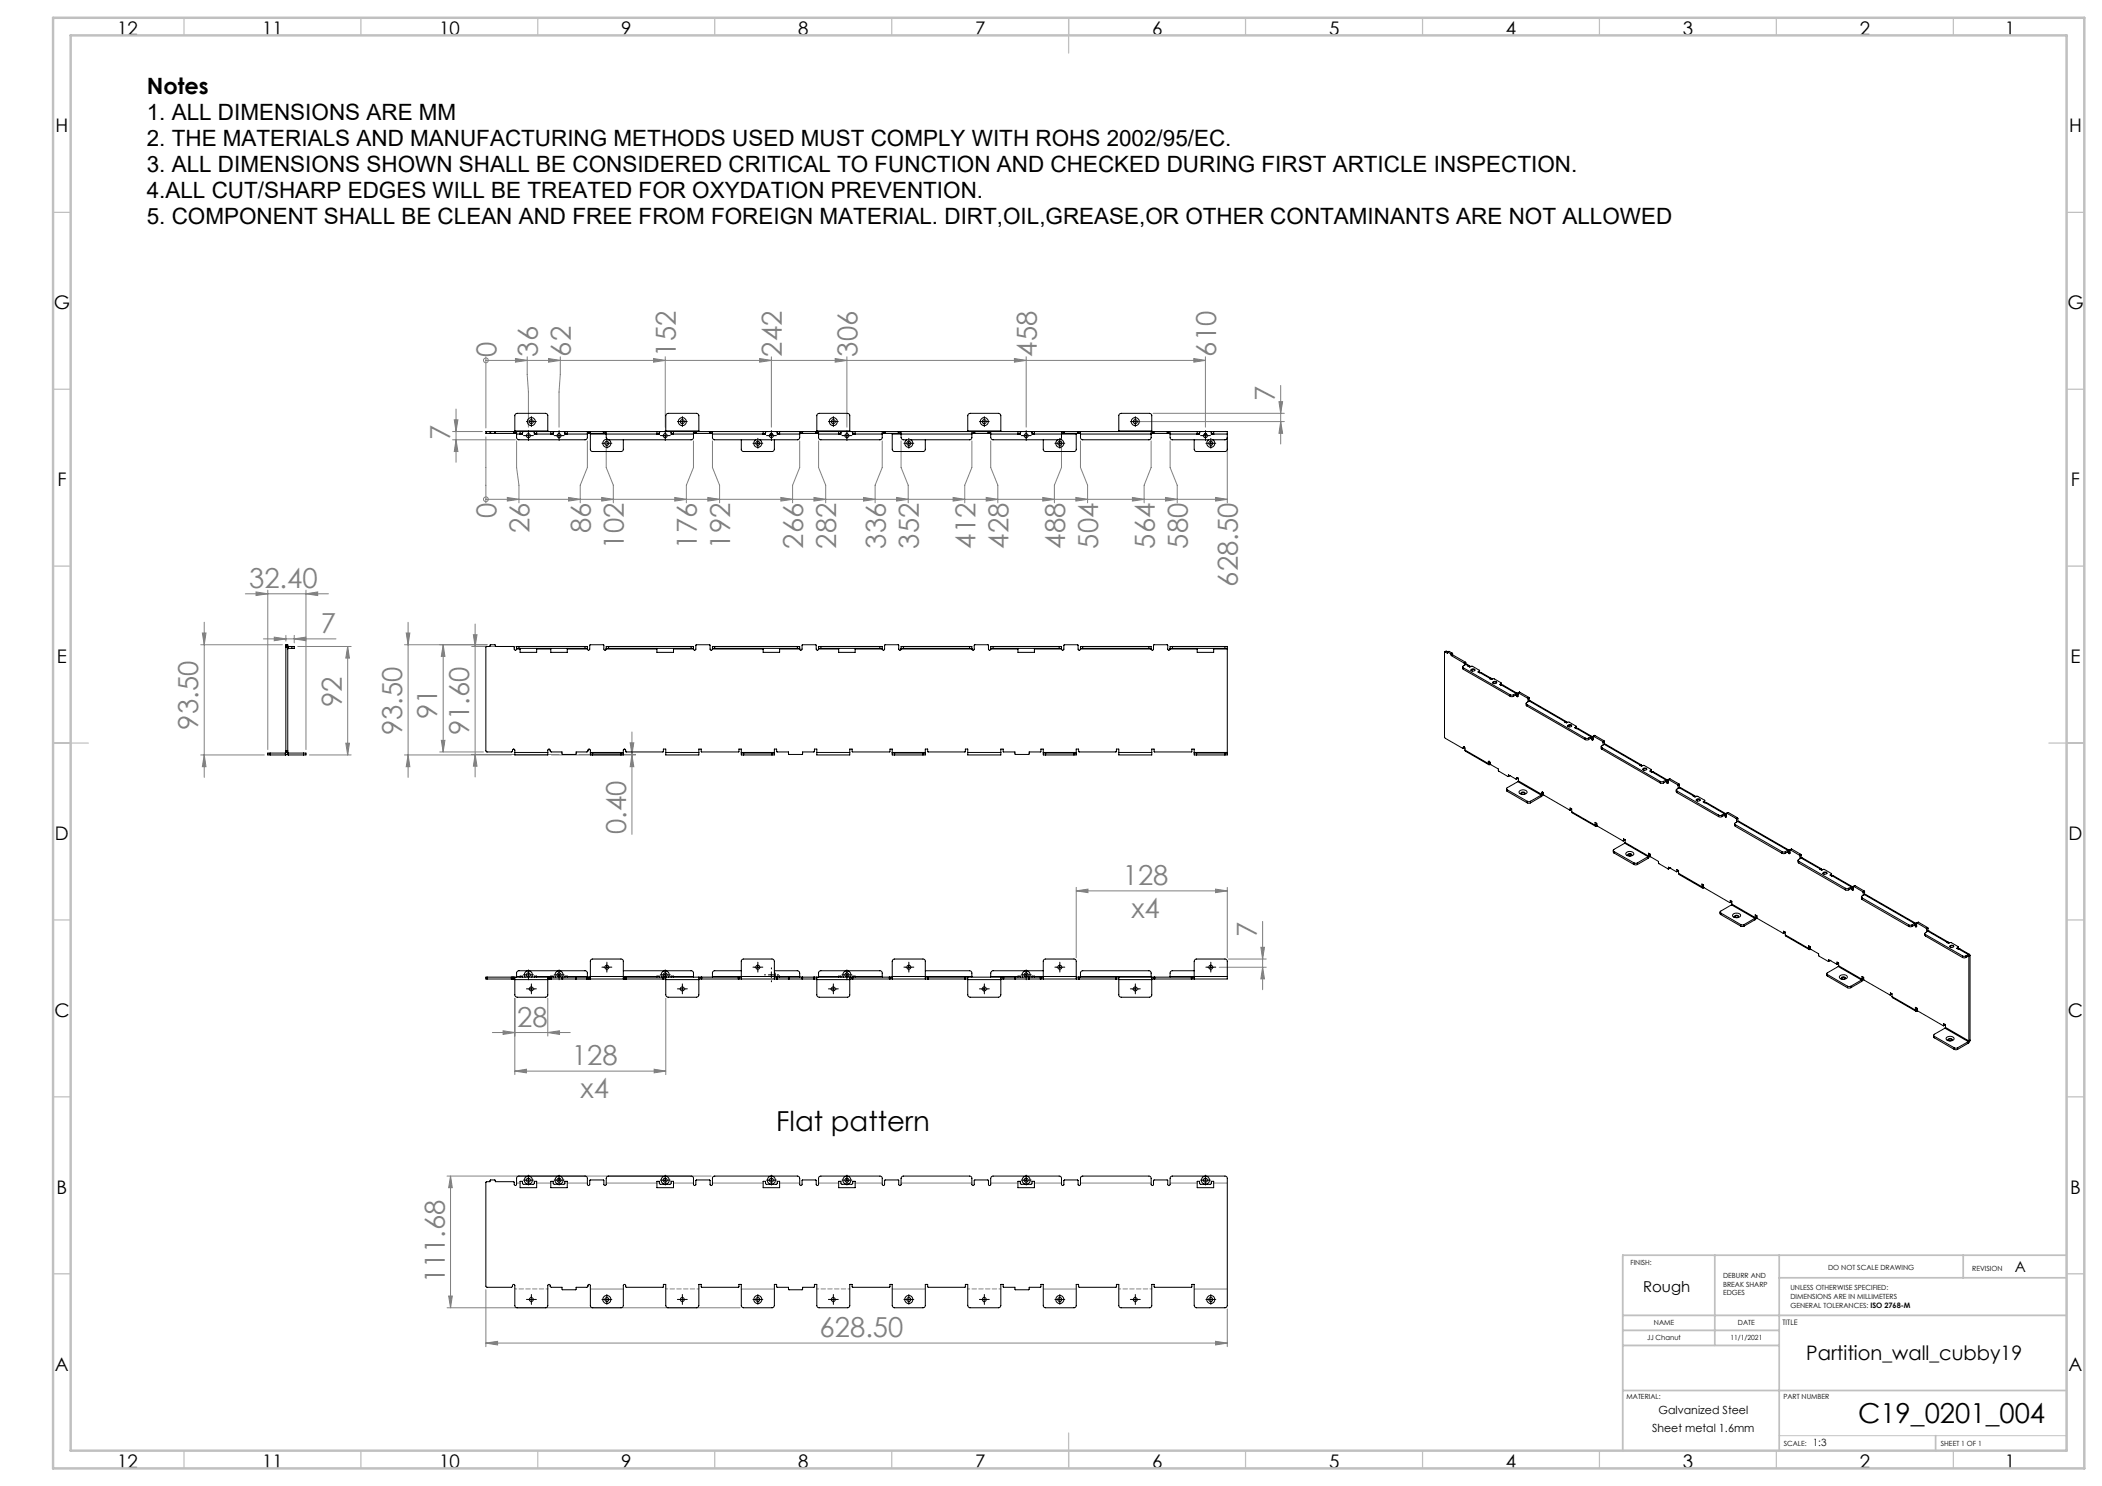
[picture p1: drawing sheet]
<svg xmlns="http://www.w3.org/2000/svg" width="594mm" height="420mm" viewBox="0 0 594 420" stroke-linecap="round" stroke-linejoin="round" font-family="sans-serif">
<defs><g id="words">
<g font-size="7.8" fill="#808080">
<text x="140.3" y="100.8" transform="rotate(-90 140.3 100.8)">0</text>
<text x="152" y="100.8" transform="rotate(-90 152 100.8)">36</text>
<text x="161.3" y="100.8" transform="rotate(-90 161.3 100.8)">62</text>
<text x="191" y="100.8" transform="rotate(-90 191 100.8)">152</text>
<text x="221" y="100.8" transform="rotate(-90 221 100.8)">242</text>
<text x="242.3" y="100.8" transform="rotate(-90 242.3 100.8)">306</text>
<text x="293" y="100.8" transform="rotate(-90 293 100.8)">458</text>
<text x="343.6" y="100.8" transform="rotate(-90 343.6 100.8)">610</text>
<text x="360.3" y="113.2" transform="rotate(-90 360.3 113.2)">7</text>
<text x="127.2" y="124.4" transform="rotate(-90 127.2 124.4)">7</text>
<text x="140.3" y="146.4" transform="rotate(-90 140.3 146.4)">0</text>
<text x="149.6" y="150.7" transform="rotate(-90 149.6 150.7)">26</text>
<text x="166.9" y="150.7" transform="rotate(-90 166.9 150.7)">86</text>
<text x="176.3" y="155" transform="rotate(-90 176.3 155)">102</text>
<text x="196.9" y="155" transform="rotate(-90 196.9 155)">176</text>
<text x="206.3" y="155" transform="rotate(-90 206.3 155)">192</text>
<text x="226.9" y="155" transform="rotate(-90 226.9 155)">266</text>
<text x="236.3" y="155" transform="rotate(-90 236.3 155)">282</text>
<text x="250.3" y="155" transform="rotate(-90 250.3 155)">336</text>
<text x="259.6" y="155" transform="rotate(-90 259.6 155)">352</text>
<text x="275.6" y="155" transform="rotate(-90 275.6 155)">412</text>
<text x="285" y="155" transform="rotate(-90 285 155)">428</text>
<text x="301" y="155" transform="rotate(-90 301 155)">488</text>
<text x="310.3" y="155" transform="rotate(-90 310.3 155)">504</text>
<text x="326.3" y="155" transform="rotate(-90 326.3 155)">564</text>
<text x="335.7" y="155" transform="rotate(-90 335.7 155)">580</text>
<text x="70.4" y="166.1">32.40</text>
<text x="349.8" y="165.8" transform="rotate(-90 349.8 165.8)">628.50</text>
<text x="90.6" y="178.9">7</text>
<text x="96.6" y="199.8" transform="rotate(-90 96.6 199.8)">92</text>
<text x="123.6" y="203.3" transform="rotate(-90 123.6 203.3)">91</text>
<text x="56" y="206.2" transform="rotate(-90 56 206.2)">93.50</text>
<text x="113.6" y="207.8" transform="rotate(-90 113.6 207.8)">93.50</text>
<text x="132.6" y="207.8" transform="rotate(-90 132.6 207.8)">91.60</text>
<text x="176.9" y="235.8" transform="rotate(-90 176.9 235.8)">0.40</text>
<text x="317.3" y="250.1">128</text>
<text x="319.7" y="259.3">x4</text>
<text x="355.1" y="264.7" transform="rotate(-90 355.1 264.7)">7</text>
<text x="146.1" y="290.1">28</text>
<text x="161.6" y="301">128</text>
<text x="164.1" y="310.3">x4</text>
<text x="125.7" y="362.7" transform="rotate(-90 125.7 362.7)">111.68</text>
<text x="231.6" y="377.9">628.50</text>
</g>
<g font-size="7.8">
<text x="219.4" y="319.7">Flat pattern</text>
<text x="525.1" y="402.1">C19_0201_004</text>
</g>
<g font-size="6.3">
<text x="41.5" y="26.7">Notes</text>
<text x="41.5" y="34">1. ALL DIMENSIONS ARE MM</text>
<text x="41.5" y="41.3">2. THE MATERIALS AND MANUFACTURING METHODS USED MUST COMPLY WITH ROHS 2002/95/EC.</text>
<text x="41.5" y="48.7">3. ALL DIMENSIONS SHOWN SHALL BE CONSIDERED CRITICAL TO FUNCTION AND CHECKED DURING FIRST ARTICLE INSPECTION.</text>
<text x="41.5" y="56">4.ALL CUT/SHARP EDGES WILL BE TREATED FOR OXYDATION PREVENTION.</text>
<text x="41.5" y="63.3">5. COMPONENT SHALL BE CLEAN AND FREE FROM FOREIGN MATERIAL. DIRT,OIL,GREASE,OR OTHER CONTAMINANTS ARE NOT ALLOWED</text>
</g>
<text font-size="5.6" x="510.4" y="384.5">Partition_wall_cubby19</text>
<g font-size="5.3">
<text x="33.1" y="9.9">12</text>
<text x="74.1" y="9.9">11</text>
<text x="124.1" y="9.9">10</text>
<text x="175.6" y="9.9">9</text>
<text x="225.6" y="9.9">8</text>
<text x="275.6" y="9.9">7</text>
<text x="325.6" y="9.9">6</text>
<text x="375.6" y="9.9">5</text>
<text x="425.6" y="9.9">4</text>
<text x="475.6" y="9.9">3</text>
<text x="525.6" y="9.9">2</text>
<text x="566.6" y="9.9">1</text>
<text x="15.7" y="37.4">H</text>
<text x="584.7" y="37.4">H</text>
<text x="15.2" y="87.4">G</text>
<text x="584.2" y="87.4">G</text>
<text x="16.2" y="137.4">F</text>
<text x="585.2" y="137.4">F</text>
<text x="16.1" y="187.4">E</text>
<text x="585.1" y="187.4">E</text>
<text x="15.5" y="237.4">D</text>
<text x="584.5" y="237.4">D</text>
<text x="15.4" y="287.4">C</text>
<text x="584.4" y="287.4">C</text>
<text x="16" y="337.4">B</text>
<text x="585" y="337.4">B</text>
<text x="15.5" y="387.4">A</text>
<text x="584.5" y="387.4">A</text>
<text x="33.1" y="414.9">12</text>
<text x="74.1" y="414.9">11</text>
<text x="124.1" y="414.9">10</text>
<text x="175.6" y="414.9">9</text>
<text x="225.6" y="414.9">8</text>
<text x="275.6" y="414.9">7</text>
<text x="325.6" y="414.9">6</text>
<text x="375.6" y="414.9">5</text>
<text x="425.6" y="414.9">4</text>
<text x="475.6" y="414.9">3</text>
<text x="525.6" y="414.9">2</text>
<text x="566.6" y="414.9">1</text>
</g>
<g font-size="4.2">
<text x="569.3" y="359.6">A</text>
<text x="464.3" y="365.2">Rough</text>
</g>
<g font-size="3.2">
<text x="468.7" y="399.7">Galvanized Steel</text>
<text x="466.9" y="404.8">Sheet metal 1.6mm</text>
</g>
<text font-size="2.8" x="512.3" y="408.6">1:3</text>
<text font-size="2.1" x="503.7" y="374.6">TITLE</text>
<g font-size="2">
<text x="460.8" y="357.6">FINISH:</text>
<text x="516.6" y="359">DO NOT SCALE DRAWING</text>
<text x="557.3" y="359.2">REVISION</text>
<text x="486.9" y="361.1">DEBURR AND</text>
<text x="486.9" y="363.6">BREAK SHARP</text>
<text x="506" y="364.6">UNLESS OTHERWISE SPECIFIED:</text>
<text x="486.9" y="366.1">EDGES</text>
<text x="506" y="367.1">DIMENSIONS ARE IN MILLIMETERS</text>
<text x="506" y="369.6">GENERAL TOLERANCES: ISO 2768-M</text>
<text x="467.4" y="374.6">NAME</text>
<text x="491.1" y="374.6">DATE</text>
<text x="465.5" y="378.7">JJ Chanut</text>
<text x="489" y="378.6">11/1/2021</text>
<text x="459.6" y="395.5">MATERIAL:</text>
<text x="504" y="395.5">PART NUMBER</text>
<text x="504.1" y="408.6">SCALE:</text>
<text x="548.5" y="408.6">SHEET 1 OF 1</text>
</g>
</g></defs>
<g fill="none" stroke="#808080" stroke-width=".28">
<path d="M128.4 118.7h1l-.5 3.3zM128.9 115.6v15.1M137.3 101.9h.1M137.3 100.8v20.1M137.3 101.9h203.3M145.7 101.3l3.3 .6-3.3 .5zM149 100.8v5.1l.3 4.9v9.9M155 101.3l3.3 .6-3.3 .5zM158.3 100.8v5.1l-.3 4.9v9.9M184.7 101.3l3.3 .6-3.3 .5zM188 100.8v19.9M214.7 101.3l3.3 .6-3.3 .5z"/>
<path d="M218 100.8v19.9M236 101.3l3.3 .6-3.3 .5zM239.3 100.8v19.9M286.7 101.3l3.3 .6-3.3 .5zM290 100.8v19.9M321.8 119.2h41.1M325.8 116.8h37.1M337.4 101.3l3.2 .6-3.2 .5zM340.6 100.8v19.9M361.4 113.5h1l-.5 3.3zM361.9 119.2l.5 3.3h-1zM361.9 109v16.5"/>
<path d="M127.9 124.3h17.8M127.9 122h8.4M128.9 124.3l.5 3.3h-1zM137.3 123.5v18.6M146 124.6v7.5l.6 5v5M166 124.6v7.5l-2 5v5M171.3 124.6v7.5l2 5v5M196 124.6v7.5l-2 5v5M201.3 124.6v7.5l2 5v5M226 124.6v7.5l-2 5v5M231.3 124.6v7.5l2 5v5M249.3 124.6v7.5l-2 5v5"/>
<path d="M254.6 124.6v7.5l2 5v5M274.6 124.6v7.5l-2 5v5M280 124.6v7.5l2 5v5M300 124.6v7.5l-2 5v5M305.3 124.6v7.5l2 5v5M325.3 124.6v7.5l-2 5v5M330.7 124.6v7.5l2 5v5M346.8 124.6v17.5M137.3 141.1h.1M137.3 141.1h209.5M143.4 140.6l3.2 .5-3.2 .5zM160.7 140.6l3.3 .5-3.3 .5z"/>
<path d="M170 140.6l3.3 .5-3.3 .5zM190.7 140.6l3.3 .5-3.3 .5zM200 140.6l3.3 .5-3.3 .5zM220.7 140.6l3.3 .5-3.3 .5zM230 140.6l3.3 .5-3.3 .5zM244 140.6l3.3 .5-3.3 .5zM253.4 140.6l3.2 .5-3.2 .5zM269.3 140.6l3.3 .5-3.3 .5zM278.7 140.6l3.3 .5-3.3 .5zM294.7 140.6l3.3 .5-3.3 .5zM304 140.6l3.3 .5-3.3 .5zM320 140.6l3.3 .5-3.3 .5z"/>
<path d="M329.4 140.6l3.3 .5-3.3 .5zM343.5 140.6l3.3 .5-3.3 .5zM57.2 178.9h1l-.5 3.3zM57.7 175.9v43.8M69.3 167.8h23.5M72.4 167.3l3.3 .5-3.3 .5zM75.7 166.8v45.1M80.8 179.6v1.6M83.1 179.6v2.1M86.5 167.8l3.3-.5v1zM86.5 166.8v45.1M114.8 178.9h1l-.5 3.3z"/>
<path d="M115.3 175.9v43.8M133.8 179.4h1l-.5 3.3zM134.3 176.4v43.2M56.7 182.2h23.1M74.4 180.6h20.5M77.5 180.1l3.3 .5-3.3 .5zM83.1 180.6l3.3-.5v1zM84.1 182.7h15.1M98.2 182.7l.5 3.3h-1zM98.2 182.7v30.7M114.3 182.2h23.4M125.2 182.2l.5 3.3h-1z"/>
<path d="M125.2 182.2v30.3M133.3 182.7h12.4M56.7 213.4h18M57.7 213.4l.5 3.3h-1zM87.5 213.4h11.7M97.7 210.1h1l-.5 3.3zM114.3 213.4h30.2M115.3 213.4l.5 3.3h-1zM124.2 212.5h12.4M124.7 209.3h1l-.5 3.2zM133.3 213.2h24.7M134.3 213.2l.5 3.4h-1z"/>
<path d="M155.8 213.4h23.8M163.7 213.2h15.9M178.1 210h1l-.5 3.2zM178.6 213.4l.5 3.3h-1zM178.6 206.9v28.9M304.1 251.8l3.3-.5v1zM304.1 250.8v19.9M304.1 251.8h42.7M343.5 251.3l3.3 .5-3.3 .5zM346.8 250.8v19.9M344.6 273.4h13.2M347.1 271.1h10.7"/>
<path d="M356.3 267.7h1l-.5 3.4zM356.8 273.4l.5 3.3h-1zM356.8 260.4v19.3M139.1 291.8h22M142.2 291.3l3.3 .5-3.3 .6zM145.5 282.2v21.5M154.8 291.8l3.3-.5v1.1zM154.8 282.2v10.6M188.1 282.2v21.5M145.5 302.7l3.3-.5v1zM145.5 302.7h42.6M184.9 302.2l3.2 .5-3.2 .5z"/>
<path d="M126.3 332.4h74.7M127.3 332.4l.5 3.3h-1zM127.3 332.4v37.2M146 334.4h1M151.7 334.4h3.9M160.3 334.4h5.7M171.3 334.4h14.3M190.3 334.4h5.7M201.3 334.4h14.4M220.3 334.4h5.7M231.3 334.4h5.7M241.7 334.4h7.6"/>
<path d="M254.6 334.4h20M280 334.4h7.7M292.3 334.4h7.7M305.3 334.4h20M330.7 334.4h7.6M343 334.4h3.8M126.3 369.6h82.9M126.8 366.3h1l-.5 3.3zM137.3 379.6l3.3-.5v1zM137.3 364.5v16.1M137.3 379.6h209.5M166.8 364.3h9.3"/>
<path d="M209.5 364.3h9.3M252.1 364.3h9.4M294.8 364.3h9.3M337.5 364.3h9.3M343.5 379.1l3.3 .5-3.3 .5zM346.8 369.9v10.7"/>
<circle cx="137.3" cy="101.8" r=".68"/>
<circle cx="137.3" cy="141.1" r=".68"/>
</g>
<g fill="none" stroke="#000" stroke-width=".28" stroke-dasharray="30.5 1.3 1.3 1.3">
<path d="M149.3 119.1h-.5M150.2 118.3v-.6M150.2 120v.5M151 119.1h.6M192 119.1h-.6M192.8 118.3v-.6M192.8 120v.5M193.7 119.1h.5M234.7 119.1h-.6M235.5 118.3v-.6M235.5 120v.5M236.3 119.1h.6"/>
<path d="M277.3 119.1h-.5M278.2 118.3v-.6M278.2 120v.5M279 119.1h.6M320 119.1h-.6M320.8 118.3v-.6M320.8 120v.5M321.7 119.1h.5M148.5 123.1h-.6M149.3 122.3v-.6M149.3 123.9v.6M150.2 123.1h.5"/>
<path d="M157.2 123.1h-.6M158 122.3v-.6M158 123.9v.6M158.8 123.1h.6M170.7 125.3h-.6M171.5 124.4v-.5M171.5 126.1v.6M172.3 125.3h.6M187.2 123.1h-.6M188 122.3v-.6M188 123.9v.6M188.8 123.1h.6"/>
<path d="M213.3 125.3h-.5M214.2 124.4v-.5M214.2 126.1v.6M215 125.3h.6M217.2 123.1h-.6M218 122.3v-.6M218 123.9v.6M218.8 123.1h.6M238.5 123.1h-.6M239.3 122.3v-.6M239.3 123.9v.6M240.2 123.1h.5"/>
<path d="M256 125.3h-.6M256.8 124.4v-.5M256.8 126.1v.6M257.7 125.3h.5M289.2 123.1h-.6M290 122.3v-.6M290 123.9v.6M290.8 123.1h.6M298.7 125.3h-.6M299.5 124.4v-.5M299.5 126.1v.6M300.3 125.3h.6"/>
<path d="M339.8 123.1h-.5M340.7 122.3v-.6M340.7 123.9v.6M341.3 125.3h-.5M341.5 123.1h.6M342.2 124.4v-.5M342.2 126.1v.6M343 125.3h.6M148.5 275.5h-.6M149.3 279.5h-.5M149.3 274.7v-.6M149.3 276.4v.5"/>
<path d="M150.2 278.7v-.6M150.2 275.5h.5M151 279.5h.6M157.2 275.5h-.6M158 274.7v-.6M158 276.4v.5M158.8 275.5h.6M170.7 273.4h-.6M171.5 272.5v-.5M171.5 274.2v.6M172.3 273.4h.6M187.2 275.5h-.6"/>
<path d="M188 274.7v-.6M188 276.4v.5M188.8 275.5h.6M192 279.5h-.6M192.8 278.7v-.6M193.7 279.5h.5M213.3 273.4h-.5M214.2 272.5v-.5M214.2 274.2v.6M215 273.4h.6M216.3 275.5h-.3M218 273.9v-.4"/>
<path d="M218 277.2v.3M219.7 275.5h.3M234.7 279.5h-.6M235.5 278.7v-.6M236.3 279.5h.6M238.5 275.5h-.6M239.3 274.7v-.6M239.3 276.4v.5M240.2 275.5h.5M256 273.4h-.6M256.8 272.5v-.5M256.8 274.2v.6"/>
<path d="M257.7 273.4h.5M277.3 279.5h-.5M278.2 278.7v-.6M279 279.5h.6M289.2 275.5h-.6M290 274.7v-.6M290 276.4v.5M290.8 275.5h.6M298.7 273.4h-.6M299.5 272.5v-.5M299.5 274.2v.6M300.3 273.4h.6"/>
<path d="M320 279.5h-.6M320.8 278.7v-.6M321.7 279.5h.5M341.3 273.4h-.5M342.2 272.5v-.5M342.2 274.2v.6M343 273.4h.6M150.2 280.3v.6M192.8 280.3v.6M235.5 280.3v.6M278.2 280.3v.6M320.8 280.3v.6"/>
<path d="M148.5 333.5h-.6M149.3 332.7v-.6M149.3 334.4v.5M150.2 333.5h.5M157.2 333.5h-.6M158 332.7v-.6M158 334.4v.5M158.8 333.5h.6M187.2 333.5h-.6M188 332.7v-.6M188 334.4v.5M188.8 333.5h.6"/>
<path d="M217.2 333.5h-.6M218 332.7v-.6M218 334.4v.5M218.8 333.5h.6M238.5 333.5h-.6M239.3 332.7v-.6M239.3 334.4v.5M240.2 333.5h.5M289.2 333.5h-.6M290 332.7v-.6M290 334.4v.5M290.8 333.5h.6"/>
<path d="M339.8 333.5h-.5M340.7 332.7v-.6M340.7 334.4v.5M341.5 333.5h.6M149.3 367.3h-.5M150.2 366.4v-.5M150.2 368.1v.6M151 367.3h.6M170.7 367.3h-.6M171.5 366.4v-.5M171.5 368.1v.6M172.3 367.3h.6"/>
<path d="M192 367.3h-.6M192.8 366.4v-.5M192.8 368.1v.6M193.7 367.3h.5M213.3 367.3h-.5M214.2 366.4v-.5M214.2 368.1v.6M215 367.3h.6M234.7 367.3h-.6M235.5 366.4v-.5M235.5 368.1v.6M236.3 367.3h.6"/>
<path d="M256 367.3h-.6M256.8 366.4v-.5M256.8 368.1v.6M257.7 367.3h.5M277.3 367.3h-.5M278.2 366.4v-.5M278.2 368.1v.6M279 367.3h.6M298.7 367.3h-.6M299.5 366.4v-.5M299.5 368.1v.6M300.3 367.3h.6"/>
<path d="M320 367.3h-.6M320.8 366.4v-.5M320.8 368.1v.6M321.7 367.3h.5M341.3 367.3h-.5M342.2 366.4v-.5M342.2 368.1v.6M343 367.3h.6"/>
</g>
<g fill="none" stroke="#000" stroke-width=".28">
<path d="M149.3 119.2h1.7M150.1 118.3v1.7M192 119.2h1.6M192.8 118.3v1.7M234.6 119.2h1.7M235.5 118.3v1.7M277.3 119.2h1.7M278.1 118.3v1.7M320 119.2h1.7M320.8 118.3v1.7M148.5 123.1h1.6M149.3 122.3v1.7"/>
<path d="M157.2 123.1h1.6M158 122.3v1.7M170.6 125.3h1.7M171.5 124.5v1.6M187.1 123.1h1.7M188 122.3v1.7M213.3 125.3h1.7M214.1 124.5v1.6M217.1 123.1h1.7M218 122.3v1.7M238.5 123.1h1.6M239.3 122.3v1.7"/>
<path d="M256 125.3h1.6M256.8 124.5v1.6M289.1 123.1h1.7M290 122.3v1.7M298.7 125.3h1.6M299.5 124.5v1.6M339.8 123.1h1.7M340.6 122.3v1.7M341.3 125.3h1.7M342.2 124.5v1.6M148.5 275.5h1.6M149.3 274.7v1.7"/>
<path d="M149.3 279.5h1.7M150.1 278.7v1.6M157.2 275.5h1.6M158 274.7v1.7M170.6 273.4h1.7M171.5 272.5v1.7M187.1 275.5h1.7M188 274.7v1.7M192 279.5h1.6M192.8 278.7v1.6M213.3 273.4h1.7M214.1 272.5v1.7"/>
<path d="M217.1 275.5h1.7M218 274.7v1.7M234.6 279.5h1.7M235.5 278.7v1.6M238.5 275.5h1.6M239.3 274.7v1.7M256 273.4h1.6M256.8 272.5v1.7M277.3 279.5h1.7M278.1 278.7v1.6M289.1 275.5h1.7M290 274.7v1.7"/>
<path d="M298.7 273.4h1.6M299.5 272.5v1.7M320 279.5h1.7M320.8 278.7v1.6M341.3 273.4h1.7M342.2 272.5v1.7M148.5 333.6h1.6M149.3 332.7v1.7M157.2 333.6h1.6M158 332.7v1.7M187.1 333.6h1.7M188 332.7v1.7"/>
<path d="M217.1 333.6h1.7M218 332.7v1.7M238.5 333.6h1.6M239.3 332.7v1.7M289.1 333.6h1.7M290 332.7v1.7M339.8 333.6h1.7M340.6 332.7v1.7M149.3 367.3h1.7M150.1 366.4v1.7M170.6 367.3h1.7M171.5 366.4v1.7"/>
<path d="M192 367.3h1.6M192.8 366.4v1.7M213.3 367.3h1.7M214.1 366.4v1.7M234.6 367.3h1.7M235.5 366.4v1.7M256 367.3h1.6M256.8 366.4v1.7M277.3 367.3h1.7M278.1 366.4v1.7M298.7 367.3h1.6M299.5 366.4v1.7"/>
<path d="M320 367.3h1.7M320.8 366.4v1.7M341.3 367.3h1.7M342.2 366.4v1.7"/>
</g>
<path d="M145.5 364.3h9.3M188.2 364.3h9.3M230.8 364.3h9.4M273.5 364.3h9.3M316.2 364.3h9.3" fill="none" stroke="#808080" stroke-width=".28" stroke-dasharray="1.3 .6" stroke-dashoffset=".7"/>
<path d="M502.8 405.8h81.2" fill="none" stroke="#c0c0c0" stroke-width=".28"/>
<g fill="none" stroke="#c0c0c0" stroke-width=".35">
<path d="M52 5v5M102 5v5M152 5v5M202 5v5M252 5v5M302 5v10M352 5v5M402 5v5M452 5v5M502 5v5M552 5v5M15 60h5"/>
<path d="M584 60h5M15 110h5M584 110h5M15 160h5M584 160h5M15 210h10M579 210h10M15 260h5M584 260h5M15 310h5M584 310h5M15 360h5"/>
<path d="M584 360h5M52 410v5M102 410v5M152 410v5M202 410v5M252 410v5M302 405v10M352 410v5M402 410v5M452 410v5M502 410v5M552 410v5"/>
</g>
<path d="M484.6 354.8v25.5M502.8 354.8v55.2M554.8 354.8v6.4M584 354.8h-125.4v55.2M458.6 371.8h125.4M458.6 376h44.2M502.8 361.2h81.2M458.6 380.3h44.2M458.6 393h125.4M547 405.8v4.2" fill="none" stroke="#c0c0c0" stroke-width=".5"/>
<path d="M15 5h574v410h-574zM20 10h564v400h-564z" fill="none" stroke="#c0c0c0" stroke-width=".7"/>
<g fill="#808080">
<path d="M143.4 140.6l3.2 .5-3.2 .5zM160.7 140.6l3.3 .5-3.3 .5zM170 140.6l3.3 .5-3.3 .5zM190.7 140.6l3.3 .5-3.3 .5zM200 140.6l3.3 .5-3.3 .5zM220.7 140.6l3.3 .5-3.3 .5zM230 140.6l3.3 .5-3.3 .5zM244 140.6l3.3 .5-3.3 .5zM253.4 140.6l3.2 .5-3.2 .5zM269.3 140.6l3.3 .5-3.3 .5zM278.7 140.6l3.3 .5-3.3 .5zM294.7 140.6l3.3 .5-3.3 .5zM304 140.6l3.3 .5-3.3 .5zM320 140.6l3.3 .5-3.3 .5zM329.4 140.6l3.3 .5-3.3 .5zM343.5 140.6l3.3 .5-3.3 .5zM145.7 101.3l3.3 .6-3.3 .5zM155 101.3l3.3 .6-3.3 .5zM184.7 101.3l3.3 .6-3.3 .5zM214.7 101.3l3.3 .6-3.3 .5zM236 101.3l3.3 .6-3.3 .5zM286.7 101.3l3.3 .6-3.3 .5zM337.4 101.3l3.2 .6-3.2 .5z"/>
<path d="M83.1 180.6l3.3-.5v1zM77.5 180.1l3.3 .5-3.3 .5zM343.5 251.3l3.3 .5-3.3 .5zM304.1 251.8l3.3-.5v1z"/>
<path d="M142.2 291.3l3.3 .5-3.3 .6zM154.8 291.8l3.3-.5v1.1zM145.5 302.7l3.3-.5v1zM184.9 302.2l3.2 .5-3.2 .5z"/>
<path d="M137.3 379.6l3.3-.5v1zM343.5 379.1l3.3 .5-3.3 .5z"/>
<path d="M178.6 213.4l.5 3.3h-1zM178.1 210h1l-.5 3.2zM124.7 209.3h1l-.5 3.2zM125.2 182.2l.5 3.3h-1zM361.9 119.2l.5 3.3h-1zM361.4 113.5h1l-.5 3.3zM128.9 124.3l.5 3.3h-1zM128.4 118.7h1l-.5 3.3zM356.8 273.4l.5 3.3h-1zM356.3 267.7h1l-.5 3.4z"/>
<path d="M98.2 182.7l.5 3.3h-1zM97.7 210.1h1l-.5 3.3z"/>
<path d="M114.8 178.9h1l-.5 3.3zM115.3 213.4l.5 3.3h-1zM133.8 179.4h1l-.5 3.3zM134.3 213.2l.5 3.4h-1zM127.3 332.4l.5 3.3h-1zM126.8 366.3h1l-.5 3.3z"/>
<path d="M57.2 178.9h1l-.5 3.3zM57.7 213.4l.5 3.3h-1z"/>
<path d="M72.4 167.3l3.3 .5-3.3 .5zM86.5 167.8l3.3-.5v1z"/>
</g>
<g fill="none" stroke="#000" stroke-width=".28">
<path d="M137.5 122h-.2v.5h.2M137.5 122.5h1M137.5 122h1M137.5 122v.5M138.5 122.5h.1M138.5 122h.1M138.5 122v.5M138.6 122.5h1.2M138.6 122h1.2M138.6 122v.5M139.8 122.5h.2M139.8 122h.2"/>
<path d="M139.8 122v.5M140 122v.5M140 122.5h5.1M140 122h5.1M145.1 122.5h.2M145.1 122h.2M145.1 122v.5M145.3 122.5h.4M145.3 122h.4M145.3 122v.5M145.5 121.8v.2M145.5 121.8v-4.4l.2-.4 .5-.2 8.2 .1 .4 .5v4.4"/>
<path d="M145.5 121.8h9.3M145.7 122.5h.3M145.7 122h.3M145.7 122v.5M146 122.7v1.1l.5 .5h19l.5-.5v-1.1M146 122v.7M146 122h20M146 122.7h1M147 122v.7M147 122.5h.6M148 122l-.4 .2v.6l-.6-.1M150.6 122l.4 .2v.6l.7-.1"/>
<path d="M151 122.5h.7M151.7 122v.7M151.7 122.7h3.9M154.8 121.8v.2M155.6 122v.7M155.6 122.5h.7M156.6 122l-.3 .2v.6l-.7-.1M159.3 122l.3 .2v.6l.7-.1M159.6 122.5h.7M160.3 122v.7M160.3 122.7h5.7M166 122v.7"/>
<path d="M166 122.5h.3M166 122h.3M166.3 122.5h.4M166.3 122h.4M166.3 122v.5M166.7 122.5h.1M166.7 122h.1M166.7 122v.5M166.8 122.5v.2M166.8 122.7v4.4l.6 .5h8.3l.4-.5v-2.8M166.8 122v.5M166.8 122.5h3.7"/>
<path d="M166.8 122h3.7M166.8 122.7h18.8M170.5 122.5h.1M170.5 122h.1M170.5 122v.5M170.6 122.5h.4M170.6 122h.4M170.6 122v.5M171 122.5h.3M171 122h.3M171 122v.5M171.3 122v1.6l.1 .4 .4 .3h23.6l.6-.5v-1.1"/>
<path d="M171.3 122h24.7M171.6 124.2a1.15 1.15 0 0 0-1.2 1.5 1.15 1.15 0 0 0 1.8 .5 1.15 1.15 0 0 0-.2-1.9M185.6 122v.7M185.6 122.5h.7M186.7 122l-.4 .2v.6l-.7-.1M188.1 121.8v.2M188.1 121.8v-4.3l.1-.4 .6-.3 8.3 .1 .4 .5v4.4M188.1 121.8h9.4M189.3 122l.4 .2v.6l.6-.1M189.7 122.5h.6M190.3 122v.7M190.3 122.7h5.7"/>
<path d="M196 122v.7M196 122.5h.3M196 122h.3M196.3 122.5h.3M196.3 122h.3M196.3 122v.5M196.6 122.5h.2M196.6 122h.2M196.6 122v.5M196.8 122.5h3.7M196.8 122h3.7M196.8 122v.5"/>
<path d="M197.5 121.8v.2M200.5 122.5h.2M200.5 122h.2M200.5 122v.5M200.7 122.5h.3M200.7 122h.3M200.7 122v.5M201 122.5h.3M201 122h.3M201 122v.5M201.3 122.7v1.1l.6 .5h23.6l.4-.3 .1-1.3M201.3 122v.7"/>
<path d="M201.3 122h24.7M201.3 122.7h15M209.5 124.3v2.8l.5 .5h8.4l.4-.6v-2.7M213.6 124.3a1.15 1.15 0 0 0-.3 1.7 1.15 1.15 0 0 0 1.7 0 1.15 1.15 0 0 0-.3-1.7M215.7 122v.8h.6v-.6l.3-.2M215.7 122.5h.6M217.7 122.7h.6M219.3 122l.3 .1v.7l.7-.1M219.6 122.5h.7M220.3 122v.7M220.3 122.7h5.7M226 122v.7"/>
<path d="M226 122.5h.3M226 122h.3M226.3 122.5h.4M226.3 122h.4M226.3 122v.5M226.7 122.5h.1M226.7 122h.1M226.7 122v.5M226.8 122v.5M226.8 122.5h3.7M226.8 122h3.7M230.5 122.5h.1"/>
<path d="M230.5 122h.1M230.5 122v.5M230.6 122.5h.4M230.6 122h.4M230.6 122v.5M230.8 121.8v.2M230.8 121.8v-4.4l.2-.4 .5-.2 8.2 .1 .4 .5v4.4M230.8 121.8h9.3M231 122.5h.3M231 122h.3M231 122v.5M231.3 122.7v1.1l.5 .5h17l.5-.5v-1.1"/>
<path d="M231.3 122v.7M231.3 122h18M231.3 122.7h5.7M237 122v.7M237 122.5h.6M238 122l-.3 .2-.1 .6-.6-.1M240.1 121.8v.2M240.6 122l.4 .2v.6l.7-.1M241 122.5h.7M241.7 122v.7M241.7 122.7h7.6M249.3 122v.7"/>
<path d="M249.3 122.5h.4M249.3 122h.4M249.7 122.5h.3M249.7 122h.3M249.7 122v.5M250 122.5h.2M250 122h.2M250 122v.5M250.2 122.5h3.6M250.2 122h3.6M250.2 122v.5M252.1 122.5v.2"/>
<path d="M252.1 122.7v4.3l.2 .4 .4 .2h8.4l.4-.5v-2.8M252.1 122.7h22.5M253.8 122.5h.2M253.8 122h.2M253.8 122v.5M254 122.5h.3M254 122h.3M254 122v.5M254.3 122.5h.3M254.3 122h.3M254.3 122v.5M254.6 122v1.6l.2 .4 .4 .3h18.9l.5-.5v-1.1"/>
<path d="M254.6 122h20M256.3 124.3a1.15 1.15 0 0 0-.4 1.7 1.15 1.15 0 0 0 1.8 0 1.15 1.15 0 0 0-.3-1.7M273.5 121.8v.2M273.5 121.8v-4.3l.2-.5 .4-.2 8.3 .1 .4 .6v4.3M273.5 121.8h9.3M274.6 122v.7M274.6 122.5h.4M274.6 122h.4M275 122.5h.3M275 122h.3M275 122v.5M275.3 122.5h.2"/>
<path d="M275.3 122h.2M275.3 122v.5M275.5 122.5h3.7M275.5 122v.5M275.5 122h3.7M279.2 122.5h.1M279.2 122h.1M279.2 122v.5M279.3 122.5h.3M279.3 122h.3M279.3 122v.5M279.6 122.5h.4"/>
<path d="M279.6 122h.4M279.6 122v.5M280 122v.7M280 122h20M280 122.7h7.7M282.8 121.8v.2M287.7 122v.7M287.7 122.5h.6M288.6 122l-.3 .2v.6l-.6-.1M291.3 122l.3 .1v.7l.7-.1M291.6 122.5h.7M292.3 122v.7"/>
<path d="M292.3 122.7h11.8M299.7 124.2a1.15 1.15 0 0 1 .8 1.6 1.15 1.15 0 0 1-1.8 .3 1.15 1.15 0 0 1 .2-1.8M300 122v1.8l-.6 .5h-18.9l-.5-.4v-1.2M300 122.5h.3M300 122h.3M300.3 122.5h.3M300.3 122h.3M300.3 122v.5M300.6 122.5h.2M300.6 122h.2M300.6 122v.5M300.8 122.5h3.7"/>
<path d="M300.8 122h3.7M300.8 122v.5M304.1 122.5v.2M304.1 122.7v4.4l-.5 .5h-8.4l-.4-.5v-2.8M304.5 122.5h.2M304.5 122h.2M304.5 122v.5M304.7 122.5h.3M304.7 122h.3M304.7 122v.5M305 122.5h.3M305 122h.3"/>
<path d="M305 122v.5M305.3 122.7v1.1l.6 .5h18.9l.5-.5v-1.1M305.3 122v.7M305.3 122h20M305.3 122.7h20M316.2 121.8v.2M316.2 121.8v-4.4l.1-.4 .5-.2 8.3 .1 .4 .5v4.4M316.2 121.8h9.3M325.3 122v.7M325.3 122.5h.3M325.3 122h.3M325.5 121.8v.2"/>
<path d="M325.6 122.5h.4M325.6 122h.4M325.6 122v.5M326 122.5h.1M326 122h.1M326 122v.5M326.1 122v.5M326.1 122.5h3.7M326.1 122h3.7M329.8 122.5h.2M329.8 122h.2M329.8 122v.5"/>
<path d="M330 122.5h.3M330 122h.3M330 122v.5M330.3 122.5h.4M330.3 122h.4M330.3 122v.5M330.7 122.7v1.1l.5 .5h15.1l.4-.3 .1-.4M330.7 122v.7M330.7 122h16.1v.7M330.7 122.7h8.3M338.3 122v.8h.7v-.7l.3-.1M338.3 122.5h.7"/>
<path d="M340.3 122.7h.7M341.6 124.3a1.15 1.15 0 0 0-.3 1.7 1.15 1.15 0 0 0 1.7 0 1.15 1.15 0 0 0-.3-1.7M342 122l.3 .2v.6h.7v-.8M342.3 122.5h.7M342.3 122.7h4.5M346.8 122.7v4.4l-.5 .5h-8.4l-.4-.6v-2.7M80.8 182.7v.2M80.8 182.4h.5M80.8 182.7h1.7M80.8 182.4v.3M80.8 182.9v29.3M80.8 182.9h.5"/>
<path d="M81.3 182.7v.2M81.3 182.7h.2v.6M81.3 182.4v.3M81.3 182.9v29.3M81.5 183.3l-.2 .1M81.5 183.3h1M82.5 182.7h.6v.6h-.6M82.5 182.7v.6M146 183.3h.6M146 183.3v.1M146 183.4a.34 .34 0 0 1-.3 .4 .34 .34 0 0 1-.4-.3l-.1-.8h-5.2l-.1-.5h-1.3l-.1 .5-1.2 .2v29.5l.2 .1h7.1l.2-.5a.34 .34 0 0 1 .4-.3 .34 .34 0 0 1 .3 .3v.7M146 183.4h1"/>
<path d="M146.6 182.7h-.6v.6M146.6 182.7h18.7M146.6 183.3h18.7M146.6 182.7v.6M147 183.3v.1M147 183.4v1h4.7v-1M151.7 183.3v.1M151.7 183.4h3.9M155.6 183.3v.1M155.6 183.4v1h4.7v-1M160.3 183.3v.1M160.3 183.4h5.7"/>
<path d="M165.3 182.7h.7v.6M165.3 183.3h.7M165.3 182.7v.6M166 183.3v.1M166 183.4a.34 .34 0 0 0 .3 .4 .34 .34 0 0 0 .4-.3v-1.3h3.9v1.3a.34 .34 0 0 0 .4 .3 .34 .34 0 0 0 .3-.4M171.3 183.3h.7M171.3 183.3v.1M171.3 183.4h14.3M172 182.7h-.7v.6M172 182.7h23.3M172 183.3h23.3M172 182.7v.6"/>
<path d="M185.6 183.3v.1M185.6 183.4v1h4.7v-1M190.3 183.3v.1M190.3 183.4h5.7M195.3 183.3h.7M195.3 182.7h.7v.6M195.3 182.7v.6M196 183.3v.1M196 183.4a.34 .34 0 0 0 .3 .4 .34 .34 0 0 0 .3-.3l.1-1.3h3.9l.1 1.3a.34 .34 0 0 0 .3 .3 .34 .34 0 0 0 .3-.4M201.3 183.3h.7M201.3 183.3v.1M201.3 183.4h14.4"/>
<path d="M202 182.7h-.7v.6M202 182.7v.6M202 182.7h23.3M202 183.3h23.3M215.7 183.3v.1M215.7 183.4v1h4.6v-1M220.3 183.3v.1M220.3 183.4h5.7M225.3 183.3h.7M225.3 182.7h.7v.6M225.3 182.7v.6M226 183.3v.1"/>
<path d="M226 183.4a.34 .34 0 0 0 .3 .4 .34 .34 0 0 0 .4-.3v-1.3h3.9v1.3a.34 .34 0 0 0 .4 .3 .34 .34 0 0 0 .3-.4M231.3 183.3h.7M231.3 183.3v.1M231.3 183.4h5.7M232 182.7h-.7v.6M232 182.7h16.6M232 183.3h16.6M232 182.7v.6M237 183.3v.1M237 183.4v1h4.7v-1M241.7 183.3v.1M241.7 183.4h7.6"/>
<path d="M248.6 183.3h.7M248.6 182.7h.7v.6M248.6 182.7v.6M249.3 183.3v.1M249.3 183.4a.34 .34 0 0 0 .3 .4 .34 .34 0 0 0 .4-.3v-1.3h3.9l.1 1.3a.34 .34 0 0 0 .3 .3 .34 .34 0 0 0 .3-.4M254.6 183.3h.7M254.6 183.3v.1M254.6 183.4h20M255.3 182.7h-.7v.6M255.3 182.7v.6M255.3 182.7h18.7M255.3 183.3h18.7"/>
<path d="M274 183.3h.6M274 182.7h.6v.6M274 182.7v.6M274.6 183.3v.1M274.6 183.4a.34 .34 0 0 0 .4 .4 .34 .34 0 0 0 .3-.3l.1-1.3h3.8l.1 1.3a.32 .32 0 0 0 .4 .3 .32 .32 0 0 0 .3-.4M280 183.3h.6M280 183.3v.1M280 183.4h7.7M280.6 182.7h-.6v.6M280.6 182.7h18.7M280.6 183.3h18.7M280.6 182.7v.6"/>
<path d="M287.7 183.3v.1M287.7 183.4v1h4.6v-1M292.3 183.3v.1M292.3 183.4h7.7M299.3 182.7h.7v.6M299.3 183.3h.7M299.3 182.7v.6M300 183.3v.1M300 183.4a.34 .34 0 0 0 .3 .4 .34 .34 0 0 0 .3-.3l.1-1.3h3.9l.1 1.3a.34 .34 0 0 0 .3 .3 .34 .34 0 0 0 .3-.4M305.3 183.3h.7M305.3 183.3v.1M305.3 183.4h20"/>
<path d="M306 182.7h-.7v.6M306 182.7h18.7M306 183.3h18.7M306 182.7v.6M324.7 182.7h.6v.6M324.7 183.3h.6M324.7 182.7v.6M325.3 183.3v.1M325.3 183.4a.34 .34 0 0 0 .3 .4 .34 .34 0 0 0 .4-.3v-1.3h3.9l.1 1.3a.34 .34 0 0 0 .3 .3 .34 .34 0 0 0 .4-.4M330.7 183.3h.6M330.7 183.3v.1M330.7 183.4h7.6"/>
<path d="M331.3 182.7h-.6v.6M331.3 182.7v.6M331.3 182.7h14.8M331.3 183.3h14.8M338.3 183.3v.1M338.3 183.4v1h4.7v-1M343 183.3v.1M343 183.4h3.8M346.1 183.3h.7M346.1 182.7h.7v.6M346.1 182.7v.6M346.8 183.3v.1"/>
<path d="M346.8 183.4v29.3M408.3 184.3l-.1 24 .2 .4 4.9 2.8 .2-.1M408.3 184.3l.7 .4 .2-.4M408.7 184.1l-.5 .2M408.7 184.1l-.4 .2M408.7 184.1l.4 .2M409.2 184.3l.8 .5M409.5 184.1l-.4 .2M409.5 184.1l-.3 .2M409.5 184.1l.9 .5M410 184.8l.1 .2M410.1 185v.3"/>
<path d="M410.1 185.3l3.6 2.1M410.4 184.6l.1 .2M410.4 184.6l-.4 .2M410.5 185.1l-.4 .2M410.5 185.1l3.6 2.1M410.5 184.8l-.4 .2M410.5 184.8v.3M413.3 188.5l.2 .7M413.5 188.8v.4M413.5 188.8l13.3 7.6M413.5 189.2l13.3 7.6M413.7 187.4l.2 .2"/>
<path d="M413.9 187.6v.4M414.1 187.2l.1 .2M414.1 187.2l-.4 .2M414.2 187.8l-.8 .5 .1 .5M414.2 187.8l.3-.1 .8 .5M414.2 187.8l.7 .4M414.2 187.4l-.3 .2M414.2 187.4v.4M414.9 188.2l.4 .3 .8-.2 2 1.2-.1 .2M414.9 188.2h.5v.3M414.9 188.2v.1M415.7 189.2a.59 .59 0 0 1 .6-.2 .59 .59 0 0 1 .5 .5 .59 .59 0 0 1-.6 .2 .59 .59 0 0 1-.5-.5z"/>
<path d="M415.7 189.4l.3-.2 .8 .2M415.7 189.5l.4 .2M418 189.7l-.3 .2 .5 .2M418.1 189.6l-.1 .5v-.4M418.2 190.1h.4l2.8 1.6M418.2 190.1l2.9 1.7M421.1 191.8l.3 .3 .8-.3 1.9 1.2v.2M421.1 191.8l.2-.1 .3 .3M421.1 191.8v.1M421.9 192.8a.59 .59 0 0 1 .6-.2 .59 .59 0 0 1 .4 .4 .59 .59 0 0 1-.6 .2 .59 .59 0 0 1-.4-.4zM422.9 193a.77 .77 0 0 0-1.1 0l.4 .2M424.1 193.2l-.3 .2 .6 .3"/>
<path d="M424.3 193.1l-.1 .6-.1-.5M424.4 193.7l.3-.1 4 2.4M424.4 193.7l4 2.3M426.8 196.8h.9M426.8 196.4h.9M426.8 196.4v.4M427.7 196.4v.4M428.4 196h.3l.2 .3M428.4 196.4l.1 .1M428.4 196l-.7 .4M428.4 196v.4M428.4 196.4l-.7 .4"/>
<path d="M428.5 196.5l.2 .4M428.5 196.5h.1M428.9 196.3v.3M428.9 196.3h.1M428.9 196.3l-.4 .2M428.9 196.8l-.2 .1M429.1 195.8l-.2 1M429.1 195.8l2.6 1.5M429.4 195.6l-.4 .2M429.4 195.6l-.3 .2M429.4 195.6l2.6 1.5M431.3 198.8l.1 .7"/>
<path d="M431.4 199.5l16.6 9.5M431.4 199.1l16.6 9.5M431.4 199.1v.4M431.7 197.3l.1 .2M431.8 197.5v.8M432 197.1l.2 .2M432 197.1l-.3 .2M432.2 198.1l-.9 .6 .1 .4M432.2 198.1h.3l10.1 5.9M432.2 198.1l10.1 5.9M432.2 197.3l-.4 .2M432.2 197.3v.8"/>
<path d="M76.3 212.8h-.6v.6h.6M76.3 213.4h4.3M76.3 212.8h4.3M76.3 212.8v.6M80.6 212.8v.6M80.8 212.2v.3M80.8 212.7l-.2 .1M80.8 212.7h.5M80.8 212.5h.5M80.8 212.2h.5M80.8 212.5v.2M81.1 213.2l.4 .2"/>
<path d="M81.2 213.1h.1M81.3 212.2v.3M81.3 212.7a.66 .66 0 0 1-.7 .7M81.3 213.1l-.3 .1M81.3 212.7l.2 .1M81.3 212.5v.6M81.5 213.4h4.3M81.5 212.8h4.3M81.5 212.8v.6M85.8 212.8h.7v.6h-.7M85.8 212.8v.6M145.5 212.7v.7h9.3v-.7"/>
<path d="M145.5 212.7h9.3M154.8 212.7v-.7a.34 .34 0 0 1 .3-.3 .34 .34 0 0 1 .4 .3l.2 .5h3.1l.1 .7h3.8l.1-.7h3.1l.3-.5a.34 .34 0 0 1 .3-.3 .34 .34 0 0 1 .3 .3v.7M166.8 212.8v.6h.7M166.8 212.8h.7M166.8 212.7v.1M166.8 212.7h9.3M167.5 213.4h8M167.5 212.8h8M167.5 212.8v.6M175.5 212.8h.6M175.5 212.8v.6M176.1 212.8v.6h-.6"/>
<path d="M176.1 212.7v.1M176.1 212.7v-.7a.34 .34 0 0 1 .4-.3 .34 .34 0 0 1 .3 .3l.1 .5h10.5l.1-.8h.6v1M188.1 212.7v.7h9.4v-.7M188.1 212.7h9.4M197.5 212.7v-1h.7v.8h10.5l.1-.8h.7v1M209.5 212.8h.6M209.5 212.8v.6h.6M209.5 212.7v.1M209.5 212.7h9.3M210.1 213.4h8.1M210.1 212.8h8.1M210.1 212.8v.6"/>
<path d="M218.2 212.8h.6M218.2 212.8v.6M218.8 212.8v.6h-.6M218.8 212.7v.1M218.8 212.7v-1h.7l.1 .8h3.2l.1 .7h3.8l.1-.7h3.3l.1-.8h.6v1M230.8 212.7v.7h9.3v-.7M230.8 212.7h9.3M240.1 212.7v-1h.7l.1 .8h10.5l.1-.8h.6v1M252.1 212.8v.6h.7M252.1 212.8h.7M252.1 212.7v.1M252.1 212.7h9.4"/>
<path d="M252.8 213.4h8M252.8 212.8h8M252.8 212.8v.6M260.8 212.8h.7M260.8 212.8v.6M261.5 212.8v.6h-.7M261.5 212.7v.1M261.5 212.7v-1h.6l.1 .8h10.5l.1-.8h.7v1M273.5 212.7v.7h9.3v-.7M273.5 212.7h9.3M282.8 212.7v-1h.7l.1 .8h3.2l.1 .7h3.8l.1-.7h3.3v-.8h.7v1M294.8 212.8v.6h.7"/>
<path d="M294.8 212.8h.7M294.8 212.7v.1M294.8 212.7h9.3M295.5 213.4h8M295.5 212.8h8M295.5 212.8v.6M303.5 212.8h.6M303.5 212.8v.6M304.1 212.8v.6h-.6M304.1 212.7v.1M304.1 212.7v-1h.7l.1 .8h10.5l.1-.8h.7v1M316.2 212.7v.7h9.3v-.7"/>
<path d="M316.2 212.7h9.3M325.5 212.7v-1h.6l.1 .8h10.5l.1-.8h.7v1M337.5 212.8v.6h.6M337.5 212.8h.6M337.5 212.7v.1M337.5 212.7h9.3M338.1 212.8v.6M338.1 213.4h8M338.1 212.8h8M346.1 212.8h.7M346.1 212.8v.6M346.8 212.8v.6h-.7"/>
<path d="M346.8 212.7v.1M413.5 211.4l.4-.2-.4 .3M413.5 211.2v.2M413.7 211.1l.3 .3v.6M413.7 211.1l-.2 .1M414 212l.1 .3 6.6 3.8M414 212l6.6 3.8M420.6 215.8l.1 .3h.4M420.6 215.3v.5M420.8 215.2l.3 .5M420.8 215.2l-.2 .1M421 215.6l.1 .1"/>
<path d="M421 215.6l-.4 .2M421 215.3v.3M421 215.6h.1M421.1 215.7l.2 .4 2.1 1.2 .1 .7 2.6 1.5 .2-.5 2.1 1.2 .2-.2M421.1 215.8v.3M421.2 216l-.1 .1M426.6 219.2h.1M426.6 219.2v.1M426.6 219.2l-.4 .3M428.6 219.9v.1M428.8 219.8l.2 .2 .1 .7M428.8 219.8l-.2 .1"/>
<path d="M428.9 219.9l-.3 .1M429 219.9l-.5 .3M442.3 204l.4 .3 .7-.2 2 1.1-.1 .3M442.3 204h.3l.2 .3M442.3 204v.1M443.1 205a.59 .59 0 0 1 .6-.2 .59 .59 0 0 1 .4 .5 .59 .59 0 0 1-.6 .2 .59 .59 0 0 1-.4-.5zM444.1 205.2a.73 .73 0 0 0-1 0l.3 .2M445.3 205.5l-.3 .2 .6 .2M445.5 205.3l-.1 .6-.1-.4M445.6 205.9h.3l4 2.3M445.6 205.9l4 2.3M448 209h.9"/>
<path d="M448 208.6h.9M448 208.6v.4M448.9 208.6v.4M449.6 208.2h.4l.1 .3M449.6 208.7h.1M449.6 208.2l-.7 .4M449.6 208.2v.5M449.6 208.7l-.7 .3M449.7 208.8l.2 .3M449.7 208.7v.1M450.1 208.5l.1 .3M450.1 208.5l-.4 .2"/>
<path d="M450.1 208.5l-.4 .3M450.1 208.5h.1M450.2 209l-.3 .1M450.3 208.1l-.1 .9M450.3 208.1l2.6 1.5M450.7 207.9l-.5 .2M450.7 207.9l-.4 .2M450.7 207.9l2.5 1.5M452.5 211v.6l.2 .2M452.7 211.8l16.5 9.5M452.7 211.3l16.5 9.6M452.7 211.3v.5"/>
<path d="M452.9 209.6l.1 .2M453 209.8v.8M453.2 209.4l.2 .2M453.2 209.4l-.3 .2M453.4 210.4l-.7 .4a.27 .27 0 0 0-.2 .3 .27 .27 0 0 0 .2 .2M453.4 210.4l.3-.1 10.1 5.9M453.4 210.4l10.1 5.8M453.4 209.6l-.4 .2M453.4 209.6v.8M463.5 216.2l.4 .4 .7-.3 2 1.2v.2M463.5 216.2h.3l.2 .3M463.5 216.2v.1"/>
<path d="M464.3 217.3a.56 .56 0 0 1 .6-.3 .56 .56 0 0 1 .4 .5 .56 .56 0 0 1-.6 .2 .56 .56 0 0 1-.4-.4zM465.3 217.5a.73 .73 0 0 0-1 0l.3 .2M466.6 217.7l-.4 .2 .6 .2M466.7 217.6l-.1 .5v-.4M466.8 218.1h.3l4 2.3M466.8 218.1l4 2.4M425.7 222.9l.2 .7M425.9 223.6l5.7 3.3M425.9 223.2l5.7 3.3M425.9 223.2v.4M428.9 220.9l-3 1.8-.2 .2 .2 .3M428.9 220.9l6.6 3.8"/>
<path d="M429.1 220.7l-.2 .2M429.1 220.7l6.6 3.8M429.4 223.6a1.38 1.38 0 0 1 2.2 .3 1.27 1.27 0 0 1-1.3 .7 1.27 1.27 0 0 1-1-.9zM429.9 224a.59 .59 0 0 1 .6-.2 .59 .59 0 0 1 .4 .5 .59 .59 0 0 1-.6 .2 .59 .59 0 0 1-.4-.5zM429.9 224.2a.73 .73 0 0 1 1.1 0M431.6 226.5h.9M431.6 226.9h.9M431.6 226.5v.4M432.5 226.5v.4M435.5 224.7l-3 1.8M435.5 224.7v.5M435.5 225.2l-3 1.7"/>
<path d="M435.7 224.5l-.2 .2M435.7 224v.5M435.9 223.9l.3 .8 7.4 4.3 .1-.6 .4 .2v.8M435.9 223.9l-.2 .1M436.1 224.3l-.6 .9M436.1 224.3l-.4 .2M436.1 224v.3M444.1 228.7l-.1 .1M444.1 228.7l-.4 .3M444.1 228.6v.1M444.1 229.4l.2 .3 6.6 3.9M444.1 229.4l6.6 3.8"/>
<path d="M450.7 233.2l.2 .4 .3-.1M450.7 233.2v-.8l.5 .3v.8M451.1 233h.1M451.1 233l-.4 .2M451.1 232.7v.3M451.2 233.3l.1 .2M451.3 233.5l7.3 4.2 .2-.6 .4 .2v.8M451.3 233.5h-.1M459.1 238.3l-3 1.8-.2 .2 .2 .3M459.1 237.4v.1M459.1 238.3l6.6 3.8M459.1 237.4l-.3 .3"/>
<path d="M459.1 237.3v.1M459.2 238.1l-.1 .2M459.2 238.1l6.6 3.9M469.2 221.3h.9M469.2 220.9h.9M469.2 220.9v.4M470.1 220.9v.4M470.8 220.5h.4l.1 .3M470.8 220.9l.1 .1M470.8 220.5l-.7 .4M470.8 220.5v.4M470.8 220.9l-.7 .4"/>
<path d="M470.9 221l.2 .4M470.9 221h.1M471.3 220.8l.1 .2M471.3 220.8l-.4 .2M471.3 220.8h.1M471.4 221.3l-.3 .1M471.4 221.3l.1-1 2.6 1.5M471.8 220.1h.1M471.9 220.1l-.5 .2M471.9 220.1l2.6 1.5M473.7 223.3l.2 .7M473.9 223.6l11.8 6.8"/>
<path d="M473.9 223.6v.4M473.9 224l11.8 6.8M474.1 221.8l.1 .2M474.2 222v.8M474.5 221.6l.1 .2M474.5 221.6l-.4 .2M474.6 222.7l-.7 .3a.27 .27 0 0 0-.2 .3 .27 .27 0 0 0 .2 .3M474.6 222.7l.3-.1 4 2.3M474.6 222.7l4 2.2M474.6 221.8l-.4 .2M474.6 221.8v.8M478.6 224.9l.4 .4 .7-.3 2 1.2-.1 .2"/>
<path d="M478.6 224.9h.3l.2 .3M478.6 224.9v.2M479.4 226a.59 .59 0 0 1 .6-.3 .59 .59 0 0 1 .4 .5 .59 .59 0 0 1-.6 .2 .59 .59 0 0 1-.4-.4zM480.4 226.2a.73 .73 0 0 0-1 0l.3 .2M481.6 226.4l-.3 .2 .6 .3M481.8 226.3l-.1 .6-.1-.5M481.9 226.9l.3-.1 5.4 3.2M481.9 226.9l5.4 3.1M485.7 230.8h.9M485.7 230.4h.9M485.7 230.4v.4M486.6 230.4v.4"/>
<path d="M487.3 230h.4l.1 .3M487.3 230.4l.1 .1M487.3 230l-.7 .4M487.3 230v.4M487.3 230.4l-.7 .4M487.4 230.5l.2 .4M487.4 230.5h.1M487.8 230.3l.1 .3M487.8 230.3l-.4 .2M487.8 230.3h.1M487.9 230.8l-.3 .1M488 229.9l-.1 .9"/>
<path d="M488 229.9l2.6 1.4M488.4 229.6l-.5 .3M488.4 229.6l2.6 1.5M488.4 229.6l-.4 .3M490.2 232.8v.5l.2 .3M490.4 233.6l13.2 7.6M490.4 233.1l13.2 7.6M490.4 233.1v.5M490.6 231.3l.1 .2M490.7 231.5v.9M491 231.1l.1 .2M491 231.1l-.4 .2"/>
<path d="M491.1 232.2l-.7 .4a.27 .27 0 0 0-.2 .2 .27 .27 0 0 0 .2 .3M491.1 232.2l.3-.1 14.2 8.2M491.1 232.2l14.1 8.1M491.1 231.3l-.4 .2M491.1 231.3v.8M506.3 240l-.5 .2M506.3 240l-.4 .2M506.3 240l2.6 1.5M455.9 240.4l.2 .7M456.1 240.6l5.7 3.3M456.1 240.6v.5M456.1 241.1l5.7 3.3"/>
<path d="M459.6 241a1.37 1.37 0 0 1 2.1 .4 1.39 1.39 0 0 1-2.3 0zM460 241.7a.73 .73 0 0 1 1.1 0M460.1 241.5a.49 .49 0 0 1 .6-.3 .49 .49 0 0 1 .3 .6l-.7 .1zM461.8 243.9h.9M461.8 244.4h.9M461.8 243.9v.5M462.7 243.9v.5M465.7 242.1l-3 1.8M465.7 242.1v.5M465.7 242.6l-3 1.8M465.8 242v-.9l.5 .3 .1 .8 2.3 1.3 .1 .6 2.7 1.4M465.8 242l-.1 .1"/>
<path d="M466.2 241.7l-.5 .9M466.2 241.7l-.4 .3M466.2 241.4v.3M471.5 245.5v-.4l2.4 1.2M471.9 245.3h.1M471.9 245.3l-.4 .3M471.9 245.3l-.4 .2M473.9 246.3v-.5l.4 .2v.8M474.2 246.1l-.4 .3M474.2 246.1l-.3 .2M474.2 246v.1M474.3 246.8l.2 .4 6.6 3.8"/>
<path d="M474.3 246.8l6.6 3.8M480.9 250.6v-.7l.5 .2 .1 .8M480.9 250.6a.31 .31 0 0 0 .2 .4 .31 .31 0 0 0 .3-.1M481.3 250.4l.1 .1zM481.3 250.4l-.4 .2M481.3 250.1v.3M481.4 250.8v.1M481.5 250.9l7.4 4.1M481.5 250.9h-.1M486.1 257.8v.5l.2 .2M486.3 258l5.6 3.3M486.3 258v.5"/>
<path d="M486.3 258.5l5.6 3.2M488.9 255v-.5l.5 .3v.7M489.3 255.7l-3 1.8a.27 .27 0 0 0-.2 .3 .27 .27 0 0 0 .2 .2M489.3 254.8l-.4 .3M489.3 255.7l6.6 3.9M489.3 254.8l-.4 .2M489.3 254.7v.1M489.4 255.5l-.1 .2M489.4 255.5l6.6 3.8M489.8 258.4a1.4 1.4 0 0 1 2.1 .3 1.37 1.37 0 0 1-2.3 .1zM490.2 259.1a.73 .73 0 0 1 1.1 0M490.2 258.9a.56 .56 0 0 1 .6-.2 .56 .56 0 0 1 .4 .4 .56 .56 0 0 1-.6 .3 .56 .56 0 0 1-.4-.5z"/>
<path d="M495.9 259.6l-3 1.7M495.9 259.6v.4M495.9 260l-3 1.7M496 259.3v-.7l.5 .3 .1 .7 7.4 4.2M496 259.3l-.1 .3M496.4 259.1l-.5 .9M496.4 259.1l-.4 .2M496.4 258.8v.3M503.6 241.2h.9M503.6 240.7h.9M503.6 240.7v.5M504.5 240.7v.5"/>
<path d="M505.2 240.3h.4l.1 .3M505.2 240.8h.1M505.2 240.3l-.7 .4M505.2 240.3v.5M505.2 240.8l-.7 .4M505.3 240.9l.3 .4M505.3 240.8v.1M505.7 240.6l.1 .3M505.7 240.6l-.4 .3M505.7 240.6h.1M505.8 241.1l-.2 .2M505.9 240.2l-.1 .9"/>
<path d="M505.9 240.2l2.6 1.5M508.1 243.2l.2 .7M508.3 243.9l13.2 7.6M508.3 243.4l13.2 7.7M508.3 243.4v.5M508.5 241.7l.1 .2M508.6 241.9v.8M508.9 241.5l.1 .2M508.9 241.5l-.4 .2M509 242.5l-.9 .5 .2 .4M509 242.5h.3l5.4 3.1M509 242.5l5.4 3.1"/>
<path d="M509 241.7l-.4 .2M509 241.7v.8M514.4 245.6l.4 .4 .7-.3 2 1.2v.2M514.4 245.6h.3l.2 .3M514.4 245.6v.2M515.2 246.9a.73 .73 0 0 1 1.1 0M515.2 246.9l.3 .2M515.2 246.6a.59 .59 0 0 1 .6-.2 .59 .59 0 0 1 .5 .5 .59 .59 0 0 1-.7 .2 .59 .59 0 0 1-.4-.5zM517.5 247.1l-.4 .2 .6 .2M517.5 247.1v.4M517.6 247l-.1 .5M517.7 247.5h.4l5.4 3.1"/>
<path d="M517.7 247.5l5.4 3.2M521.5 251.1h.9M521.5 251.5h.9M521.5 251.1v.4M522.4 251.1v.4M523.1 250.7l.4-.1 .1 .3M523.1 251.1l.1 .1M523.1 250.7l-.7 .4M523.1 250.7v.4M523.1 251.1l-.7 .4M523.2 251.2l.3 .4M523.2 251.2h.1"/>
<path d="M523.6 251l.1 .3M523.6 250.9l-.4 .3M523.6 251l-.4 .2M523.6 250.9v.1M523.7 251.5l-.2 .1M523.8 250.5l-.1 1M523.8 250.5l2.6 1.5M524.2 250.3l-.5 .2M524.2 250.3l-.4 .2M524.2 250.3l2.6 1.5M526 253.5l.2 .7M526.2 253.8l13.2 7.6"/>
<path d="M526.2 254.2l13.2 7.6M526.2 253.8v.4M526.4 252l.1 .3M526.5 252.3v.8M526.8 251.8l.1 .2M526.8 251.8l-.4 .2M526.9 252.9l-.8 .5 .1 .4M526.9 252.9l.3-.1 14.2 8.2M526.9 252.9l14.1 8.1M526.9 252l-.4 .3M526.9 252v.8M137.7 276.2h-.4v.5h.4"/>
<path d="M137.7 276.2h6.8M137.7 276.7h6.8M137.7 276.2v.5M144.5 276.2h.3M144.5 276.7h.3M144.5 276.2v.5M144.8 276.2h.3M144.8 276.7h.3M144.8 276.2v.5M145.1 276.2h.4M145.1 276.7h.4M145.1 276.2v.5"/>
<path d="M145.5 276.9v4.4l.2 .3 .5 .3 8.2-.1 .4-.5v-4.4M145.5 276.2v.7M145.5 276.9h9.3M145.5 276.2h9.3M146 276v.2M146 276v-1.1l.5-.5h19l.5 .5v1.1M146 276h1M147 276v.2M147 276l.6-.1v.3M148.4 276.2a1.14 1.14 0 0 1 .9-1.8 1.14 1.14 0 0 1 1 1.8M151.7 276v.2M151.7 276l-.7-.1v.3"/>
<path d="M151.7 276h3.9M154.8 276.2v.7M154.8 276.2h.4M154.8 276.7h.4M155.2 276.2h.3M155.2 276.7h.3M155.2 276.2v.5M155.5 276.2h.3M155.5 276.7h.3M155.5 276.2v.5M155.6 276v.2M155.6 276l.7-.1v.3"/>
<path d="M155.8 276.2h3M155.8 276.7h3M155.8 276.2v.5M157 276.2a1.14 1.14 0 0 1 1-1.8 1.14 1.14 0 0 1 .9 1.8M158.8 276.2h.2M158.8 276.7h.2M158.8 276.2v.5M159 276.2h3.6M159 276.7h3.6M159 276.2v.5M160.3 276v.2M160.3 276l-.7-.1v.3"/>
<path d="M160.3 276h5.7M162.6 276.2h.2M162.6 276.7h.2M162.6 276.2v.5M162.8 276.2v.5M162.8 276.2h3M162.8 276.7h3M165.8 276.2h.4M165.8 276.7h.4M165.8 276.2v.5M166 276v.2M166.2 276.2h.3"/>
<path d="M166.2 276.7h.3M166.2 276.2v.5M166.5 276.2h.3M166.5 276.7h.3M166.5 276.2v.5M166.8 276v-4.4l.4-.5h8.4l.5 .5v5.1M166.8 276v.7M166.8 276h18.8M166.8 276.7h9.3M176.1 276.2h.4M176.1 276.7h.4M176.1 274.4h19.3l.6 .5v1.1"/>
<path d="M176.5 276.2h.3M176.5 276.7h.3M176.5 276.2v.5M176.8 276.2h.2M176.8 276.7h.2M176.8 276.2v.5M177 276.2h10.3M177 276.7h10.3M177 276.2v.5M185.6 276v.2M185.6 276l.7-.1v.3M187 276.2a1.14 1.14 0 0 1 1-1.8 1.14 1.14 0 0 1 .9 1.8"/>
<path d="M187.3 276.2h.2M187.3 276.7h.2M187.3 276.2v.5M187.5 276.2v.5M187.5 276.2h10.7M187.5 276.7h.6M188.1 276.9v4.3l.2 .4 .5 .3 8.3-.1 .4-.5v-4.4M188.1 276.2v.7M188.1 276.9h9.4M190.3 276v.2M190.3 276l-.6-.1v.3M190.3 276h5.7"/>
<path d="M196 276v.2M197.5 276.2v.7M197.5 276.7h.7M198.2 276.2h.1M198.2 276.7h.1M198.2 276.2v.5M198.3 276.2h10.3M198.3 276.7h10.3M198.3 276.2v.5M201.3 276v.2M201.3 276h17.5M208.6 276.2h.2"/>
<path d="M208.6 276.7h.2M208.6 276.2v.5M208.8 276.2v.5M208.8 276.2h.7M208.8 276.7h10.7M209.5 274.4h-7.6l-.6 .5v1.1M218.8 276v-4.3l-.4-.6h-8.4l-.5 .5v5.1M218.8 276v.7M218.8 274.4h6.7l.4 .3 .1 1.3M218.8 274.8l.3 .8-.2 .6M218.8 276.2h.7M219.5 276.2h3.3"/>
<path d="M219.5 276.7h.1M219.5 276.2v.5M219.6 276.7h3.2M220.3 276v.2M220.3 276l-.7-.1v.8M220.3 276h5.7M222.8 276.2h.2M222.8 276.7h.2M222.8 276.2v.5M223 276.2h3.7M223 276.7h3.7M223 276.2v.5"/>
<path d="M226 276v.2M226.7 276.2h.1M226.7 276.7h.1M226.7 276.2v.5M226.8 276.2v.5M226.8 276.2h3.2M226.8 276.7h3.2M230 276.2h.2M230 276.7h.2M230 276.2v.5M230.2 276.2v.5M230.2 276.2h10.6"/>
<path d="M230.2 276.7h.6M230.8 276.9v4.4l.2 .3 .5 .3 8.2-.1 .4-.5v-4.4M230.8 276.2v.7M230.8 276.9h9.3M231.3 276v.2M231.3 276v-1.1l.5-.5h17l.5 .5v1.1M231.3 276h5.7M237 276v.2M237 276l.6-.1v.3M238.4 276.2a1.14 1.14 0 0 1 .9-1.8 1.14 1.14 0 0 1 1 1.8M240.1 276.2v.7M240.1 276.7h.7"/>
<path d="M240.8 276.2h10.5M240.8 276.7h.2M240.8 276.2v.5M241 276.7h10.3M241.7 276v.2M241.7 276l-.7-.1v.8M241.7 276h7.6M249.3 276v.2M251.3 276.2h.2M251.3 276.7h.2M251.3 276.2v.5M251.5 276.2v.5"/>
<path d="M251.5 276.2h.6M251.5 276.7h10.6M252.1 276v-4.3l.5-.6h8.3l.6 .5v5.1M252.1 276v.7M252.1 276h22.5M261.5 274.4h12.6l.5 .5v1.1M261.5 276.2h.6M262.1 276.2h.2M262.1 276.7h.2M262.1 276.2v.5M262.3 276.2h10.4M262.3 276.7h10.4"/>
<path d="M262.3 276.2v.5M272.7 276.2h.1M272.7 276.7h.1M272.7 276.2v.5M272.8 276.2v.5M272.8 276.2h10.7M272.8 276.7h.7M273.5 276.9v4.3l.1 .3 .5 .4 8.3-.1 .4-.6v-4.3M273.5 276.2v.7M273.5 276.9h9.3M274.6 276v.2M280 276v.2"/>
<path d="M280 276h7.7M282.8 276.2v.7M282.8 276.7h.7M283.5 276.2h.1M283.5 276.7h.1M283.5 276.2v.5M283.6 276.2h3.2M283.6 276.7h3.2M283.6 276.2v.5M286.8 276.2h.2M286.8 276.7h.2M286.8 276.2v.5"/>
<path d="M287 276.2h3.7M287 276.7h3.7M287 276.2v.5M287.7 276v.2M287.7 276l.6-.1v.3M289 276.2a1.14 1.14 0 0 1 1-1.8 1.14 1.14 0 0 1 .9 1.8M290.7 276.2h.1M290.7 276.7h.1M290.7 276.2v.5M290.8 276.2v.5M290.8 276.2h3.2M290.8 276.7h3.2"/>
<path d="M292.3 276v.2M292.3 276l-.7-.1v.3M292.3 276h11.8M294 276.2h.1M294 276.7h.1M294 276.2v.5M294.1 276.2v.5M294.1 276.2h.7M294.1 276.7h10.7M294.8 274.4h-14.3l-.5 .4v1.2M304.1 276v-4.4l-.4-.5h-8.4l-.5 .5v5.1M304.1 276v.7"/>
<path d="M304.1 276.2h.7M304.8 276.2h.2M304.8 276.7h.2M304.8 276.2v.5M305 276.2v.5M305 276.2h10.3M305 276.7h10.3M305.3 276v.2M305.3 276v-1.1l.6-.5h18.9l.5 .5v1.1M305.3 276h20M315.3 276.2h.2M315.3 276.7h.2"/>
<path d="M315.3 276.2v.5M315.5 276.2v.5M315.5 276.2h10.6M315.5 276.7h.7M316.2 276.9v4.4l.1 .3 .5 .3 8.3-.1 .4-.5v-4.4M316.2 276.2v.7M316.2 276.9h9.3M325.3 276v.2M325.5 276.2v.7M325.5 276.7h.6M326.1 276.2h.2M326.1 276.7h.2"/>
<path d="M326.1 276.2v.5M326.3 276.2h10.4M326.3 276.7h10.4M326.3 276.2v.5M330.7 276v.2M330.7 276h16.1M336.7 276.2h.1M336.7 276.7h.1M336.7 276.2v.5M336.8 276.2v.5M336.8 276.2h.7M337.5 274.4h-6.3l-.5 .5v1.1"/>
<path d="M346.8 276v-4.4l-.3-.4-8.5-.1-.3 .1-.2 .5v5M346.8 276v.7h-10M491.9 261.3h1M491.9 261.7h1M491.9 261.3v.4M492.9 261.3v.4M504 263.8v-.6l.5 .3v.7M504.4 263.5l-.4 .3M504.4 263.4v.1M504.5 264.2l.1 .3 6.6 3.9M504.5 264.2l6.6 3.9M511.1 268.1v-.8l.5 .3 .1 .7"/>
<path d="M511.1 268.1l.1 .2h.4M511.5 267.8h.1M511.5 267.8l-.4 .3M511.5 267.5v.3M511.6 268.2v.1M511.7 268.3l2.2 1.3 .1 .6 2.7 1.5M511.7 268.3h-.1M516.2 275.2l.2 .7M516.4 275.5l5.7 3.2M516.4 275.5v.4M516.4 275.9l5.7 3.3M516.7 271.7v-.5l2.3 1.3 .1-.1"/>
<path d="M517.1 271.4h.1M517.1 271.4l-.4 .3M519.1 272.4v-.5l.5 .3v.8M519.5 273.2l-3.1 1.7a.27 .27 0 0 0-.2 .3 .27 .27 0 0 0 .2 .3M519.5 273.2l6.6 3.8M519.5 272.2l-.4 .3M519.5 272.2l-.4 .2M519.5 272.1v.1M519.6 273l-.1 .2M519.6 273l6.6 3.8M519.9 275.8a1.34 1.34 0 0 1 2.1 .4 1.24 1.24 0 0 1-1.1 .6 1.24 1.24 0 0 1-1.1-.8zM520.3 276.5a.73 .73 0 0 1 1.1 0"/>
<path d="M520.5 276.2l.9 .1a.53 .53 0 0 1-.5 .4 .53 .53 0 0 1-.5-.4zM522.1 278.7h.9M522.1 279.2h.9M522.1 278.7v.5M523 278.7v.5M526.1 277v.4M526.1 277l-3.1 1.7M526.1 277.4l-3.1 1.8M526.2 276.8v-.8l.5 .2 .1 .8 7.4 4.1M526.2 276.8l-.1 .2M526.6 276.6l-.5 .8M526.6 276.2v.4"/>
<path d="M526.6 276.6l-.4 .2M539.4 261.4h.9M539.4 261.8h.9M539.4 261.4v.4M540.3 261.4v.4M541 261h.4l.1 .3M541 261.5h.2M541 261l-.7 .4M541 261v.5M541 261.5l-.7 .3M541.2 261.5h.1M541.2 261.5l.2 .5"/>
<path d="M541.5 261.3l.1 .3M541.5 261.3l-.3 .2M541.5 261.3h.1M541.6 261.8l-.2 .2M541.7 260.9l-.1 .9M541.7 260.9l2.6 1.5M542.1 260.6l-.4 .3M542.1 260.6l2.6 1.6M543.9 263.9l.2 .7M544.1 264.1l10.5 6.1M544.1 264.1v.5M544.1 264.6l10.5 6"/>
<path d="M544.3 262.4l.1 .2M544.4 262.6v.8M544.7 262.2l.1 .1M544.7 262.2l-.4 .2M544.8 263.2l-.8 .5 .1 .4M544.8 263.2h.3l5.5 3.1M544.8 263.2l5.4 3.1M544.8 262.3l-.4 .3M544.8 262.3v.9M550.2 266.3l.4 .3 .8-.2 2 1.2-.1 .2M550.2 266.3h.5v.3M550.2 266.3v.1"/>
<path d="M551 267.4a.49 .49 0 0 1 .7-.3 .49 .49 0 0 1 .3 .6l-.7 .1zM552.1 267.5a.73 .73 0 0 0-1.1 0l.4 .3M553.3 267.8l-.4 .2 .6 .2M553.3 267.8v.4M553.4 267.7l-.1 .5M553.5 268.2h.3l2.8 1.6M553.5 268.2l2.7 1.6M554.6 270.2h1M554.6 270.6h1M554.6 270.2v.4M555.6 270.2v.4M556.2 269.8h.4l.1 .3"/>
<path d="M556.2 270.2l.2 .1M556.2 269.8l-.6 .4M556.2 269.8v.4M556.2 270.2l-.6 .4M556.4 270.3v23.9M556.7 270.1l-.3 .2M556.7 270.1v23.9M534.2 281.1v-.5l.5 .3v.8M534.6 280.9l-.4 .3M534.6 280.9l-.4 .2M534.6 280.8v.1M534.7 281.7v.3l6.7 3.8"/>
<path d="M534.7 281.7l6.6 3.8M541.3 285.5v-.8l.4 .3 .2 .7M541.3 285.5v.3h.5M541.7 285.3h.1M541.7 284.9v.4M541.7 285.3l-.4 .2M541.8 285.6v.2M541.9 285.7l7.4 4.2M541.9 285.7l-.1 .1M546.4 292.6l.2 .7M546.6 292.9l5.6 3.2M546.6 292.9v.4"/>
<path d="M546.6 293.3l5.6 3.3M549.3 289.9v-.6l.5 .3v.8M549.6 290.6l-3 1.7-.2 .2 .2 .4M549.6 290.6l6.6 3.8M549.7 289.6l-.5 .3M549.7 289.6l-.4 .3M549.7 289.5v.1M549.8 290.4l-.2 .2M549.8 290.4l6.6 3.8M550.1 293.2a1.37 1.37 0 0 1 2.1 .4 1.24 1.24 0 0 1-1.2 .6 1.24 1.24 0 0 1-1.1-.8zM550.5 293.9a.77 .77 0 0 1 1.1 0M550.5 293.7a.59 .59 0 0 1 .7-.2 .59 .59 0 0 1 .4 .5 .59 .59 0 0 1-.6 .2 .59 .59 0 0 1-.5-.5z"/>
<path d="M552.2 296.1h1M552.2 296.6h1M552.2 296.1v.5M553.2 296.1v.5M556.2 294.4v.4M556.2 294.4l-3 1.7M556.2 294.8l-3 1.8M556.4 294.2l-.2 .2M556.7 294l-.5 .8M556.7 294l-.3 .2M137.4 334h1.1l.1-.5h1.2l.2 .5h5.1l.2 .1v.8l.4 .2 .3-.4v-1.9l.5-.4h19l.5 .5v1.8a.34 .34 0 0 0 .3 .4 .34 .34 0 0 0 .4-.4l.1-1.2h3.7l.1 1.2a.34 .34 0 0 0 .4 .4 .34 .34 0 0 0 .3-.4v-1.6l.1-.4 .4-.3h23.5a.61 .61 0 0 1 .7 .7v1.6l.2 .4 .4-.2 .2-1.4h3.7l.2 1.2a.34 .34 0 0 0 .3 .4 .34 .34 0 0 0 .3-.4v-1.8l.6-.5h23.6l.4 .4 .1 2.1 .3 .2 .3-.2 .2-1.4h3.7l.2 1.4 .4 .2 .2-.4v-1.6a.61 .61 0 0 1 .7-.7h16.8l.5 .5v1.8a.34 .34 0 0 0 .3 .4 .34 .34 0 0 0 .4-.4l.1-1.2h3.8l.1 1.4 .5 .2 .1-.2 .1-2.1 .5-.4h18.9l.5 .5v1.8a.34 .34 0 0 0 .4 .4 .34 .34 0 0 0 .3-.4l.1-1.2h3.8l.1 1.2a.32 .32 0 0 0 .3 .4 .32 .32 0 0 0 .4-.4v-1.6l.2-.5 .3-.2h18.8a.61 .61 0 0 1 .7 .7v1.6l.2 .4 .4-.2 .2-1.4h3.7l.2 1.2a.34 .34 0 0 0 .3 .4 .34 .34 0 0 0 .3-.4v-1.8l.6-.5h18.9l.5 .4v1.9l.2 .4 .5-.2 .1-1.4h3.7l.2 1.2a.34 .34 0 0 0 .3 .4 .34 .34 0 0 0 .4-.4v-1.8l.5-.5h15.1l.5 .4v36.3l-.4 .5-8.6-.1-.3-.5v-6h-.7l-.1 .8h-10.5l-.1-.8h-.6v6.1l-.6 .5-8.5-.1-.2-.4v-6.1h-.7l-.1 .8h-10.5l-.1-.8h-.7v6.1l-.5 .5-8.5-.1-.3-.4v-6.1h-.7l-.1 .8h-3.2l-.1 .7h-3.8l-.1-.7h-3.2l-.1-.8h-.7v6l-.1 .3-.4 .3-8.5-.1-.3-.5v-6h-.7l-.1 .8h-10.4l-.2-.8h-.6v6.1l-.6 .5-8.5-.1-.3-.5v-6h-.6l-.1 .8h-10.5l-.1-.8h-.7v6.1l-.5 .5-8.5-.1-.3-.4v-6.1h-.6l-.2 .8h-3.2l-.1 .7h-3.8l-.1-.7h-3.2l-.1-.8h-.7v6l-.1 .3-.4 .3-8.5-.1-.3-.4v-6.1h-.7l-.1 .8h-10.4l-.1-.8h-.7v6.1l-.5 .5-8.5-.1-.4-.5v-6h-.6l-.1 .8h-10.5l-.2-.7-.3-.1-.3 .3v5.8l-.2 .4-8.5 .1-.6-.5v-5.8a.39 .39 0 0 0-.5-.3 .39 .39 0 0 0-.2 .6l-.2 .2h-3.1l-.1 .7h-3.8l-.1-.7h-3l-.3-.2a.37 .37 0 0 0-.2-.6 .37 .37 0 0 0-.5 .3v5.8l-.3 .4-8.5 .1-.5-.5v-5.9a.47 .47 0 0 0-.6 0 .47 .47 0 0 0-.2 .5l-7.1 .1-.3-.3zM147 333.9h.6v.6l.3 .2h2.8l.3-.2v-.6h.7v1.8h-4.7z"/>
<path d="M155.6 333.9h.7v.6l.3 .2h2.8l.2-.2v-.6h.7v1.8h-4.7zM185.6 333.9h.7v.6l.3 .2h2.8l.3-.2v-.6h.6v1.8h-4.7zM215.7 333.9h.6v.6l.3 .2h2.8l.2-.1v-.7h.7v1.8h-4.6zM237 333.9h.6l.1 .6 .2 .2h2.8l.3-.2v-.6h.7v1.8h-4.7zM287.7 333.9h.6v.6l.3 .2h2.8l.2-.1v-.7h.7v1.8h-4.6zM338.3 333.9h.7v.7l.2 .1h2.9l.2-.2v-.6h.7v1.8h-4.7z"/>
<circle cx="150.1" cy="119.2" r="1.15"/>
<circle cx="150.2" cy="119.2" r=".57"/>
<circle cx="192.8" cy="119.2" r="1.14"/>
<circle cx="192.8" cy="119.2" r=".57"/>
<circle cx="235.5" cy="119.2" r="1.15"/>
<circle cx="235.5" cy="119.2" r=".57"/>
<circle cx="278.1" cy="119.2" r="1.14"/>
<circle cx="278.1" cy="119.2" r=".57"/>
<circle cx="320.8" cy="119.2" r="1.15"/>
<circle cx="320.8" cy="119.2" r=".57"/>
<circle cx="149.3" cy="123.1" r=".56"/>
<circle cx="158" cy="123.1" r=".57"/>
<circle cx="171.5" cy="125.3" r=".56"/>
<circle cx="188" cy="123.1" r=".56"/>
<circle cx="214.1" cy="125.3" r=".56"/>
<circle cx="218" cy="123.1" r=".56"/>
<circle cx="239.3" cy="123.1" r=".56"/>
<circle cx="256.8" cy="125.3" r=".57"/>
<circle cx="290" cy="123.1" r=".56"/>
<circle cx="299.5" cy="125.3" r=".56"/>
<circle cx="340.6" cy="123.1" r=".56"/>
<circle cx="342.1" cy="125.3" r=".56"/>
<circle cx="149.3" cy="275.5" r=".56"/>
<circle cx="150.1" cy="279.5" r=".57"/>
<circle cx="158" cy="275.5" r=".57"/>
<circle cx="171.5" cy="273.4" r=".56"/>
<circle cx="188" cy="275.5" r=".56"/>
<circle cx="192.8" cy="279.5" r=".57"/>
<circle cx="214.1" cy="273.4" r=".57"/>
<circle cx="235.5" cy="279.5" r=".57"/>
<circle cx="239.3" cy="275.5" r=".56"/>
<circle cx="256.8" cy="273.4" r=".56"/>
<circle cx="278.2" cy="279.5" r=".57"/>
<circle cx="290" cy="275.5" r=".56"/>
<circle cx="299.5" cy="273.4" r=".57"/>
<circle cx="320.8" cy="279.5" r=".57"/>
<circle cx="342.1" cy="273.4" r=".56"/>
<circle cx="149.3" cy="333.6" r="1.15"/>
<circle cx="149.3" cy="333.6" r=".56"/>
<circle cx="158" cy="333.6" r="1.16"/>
<circle cx="158" cy="333.6" r=".57"/>
<circle cx="188" cy="333.6" r="1.15"/>
<circle cx="188" cy="333.6" r=".56"/>
<circle cx="218" cy="333.6" r=".56"/>
<circle cx="218" cy="333.6" r="1.16"/>
<circle cx="239.3" cy="333.6" r="1.15"/>
<circle cx="239.3" cy="333.6" r=".56"/>
<circle cx="290" cy="333.6" r=".56"/>
<circle cx="290" cy="333.6" r="1.16"/>
<circle cx="340.6" cy="333.6" r=".56"/>
<circle cx="340.6" cy="333.6" r="1.16"/>
<circle cx="150.1" cy="367.3" r=".56"/>
<circle cx="171.5" cy="367.3" r="1.14"/>
<circle cx="171.5" cy="367.3" r=".56"/>
<circle cx="192.8" cy="367.3" r=".56"/>
<circle cx="214.1" cy="367.3" r=".56"/>
<circle cx="214.2" cy="367.3" r="1.13"/>
<circle cx="235.5" cy="367.3" r=".56"/>
<circle cx="256.8" cy="367.3" r="1.14"/>
<circle cx="256.8" cy="367.3" r=".57"/>
<circle cx="278.2" cy="367.3" r=".56"/>
<circle cx="299.5" cy="367.3" r=".56"/>
<circle cx="299.5" cy="367.3" r="1.13"/>
<circle cx="320.8" cy="367.3" r=".56"/>
<circle cx="342.1" cy="367.3" r=".56"/>
<circle cx="342.2" cy="367.3" r="1.14"/>
</g>
<use href="#words"/>
</svg>
